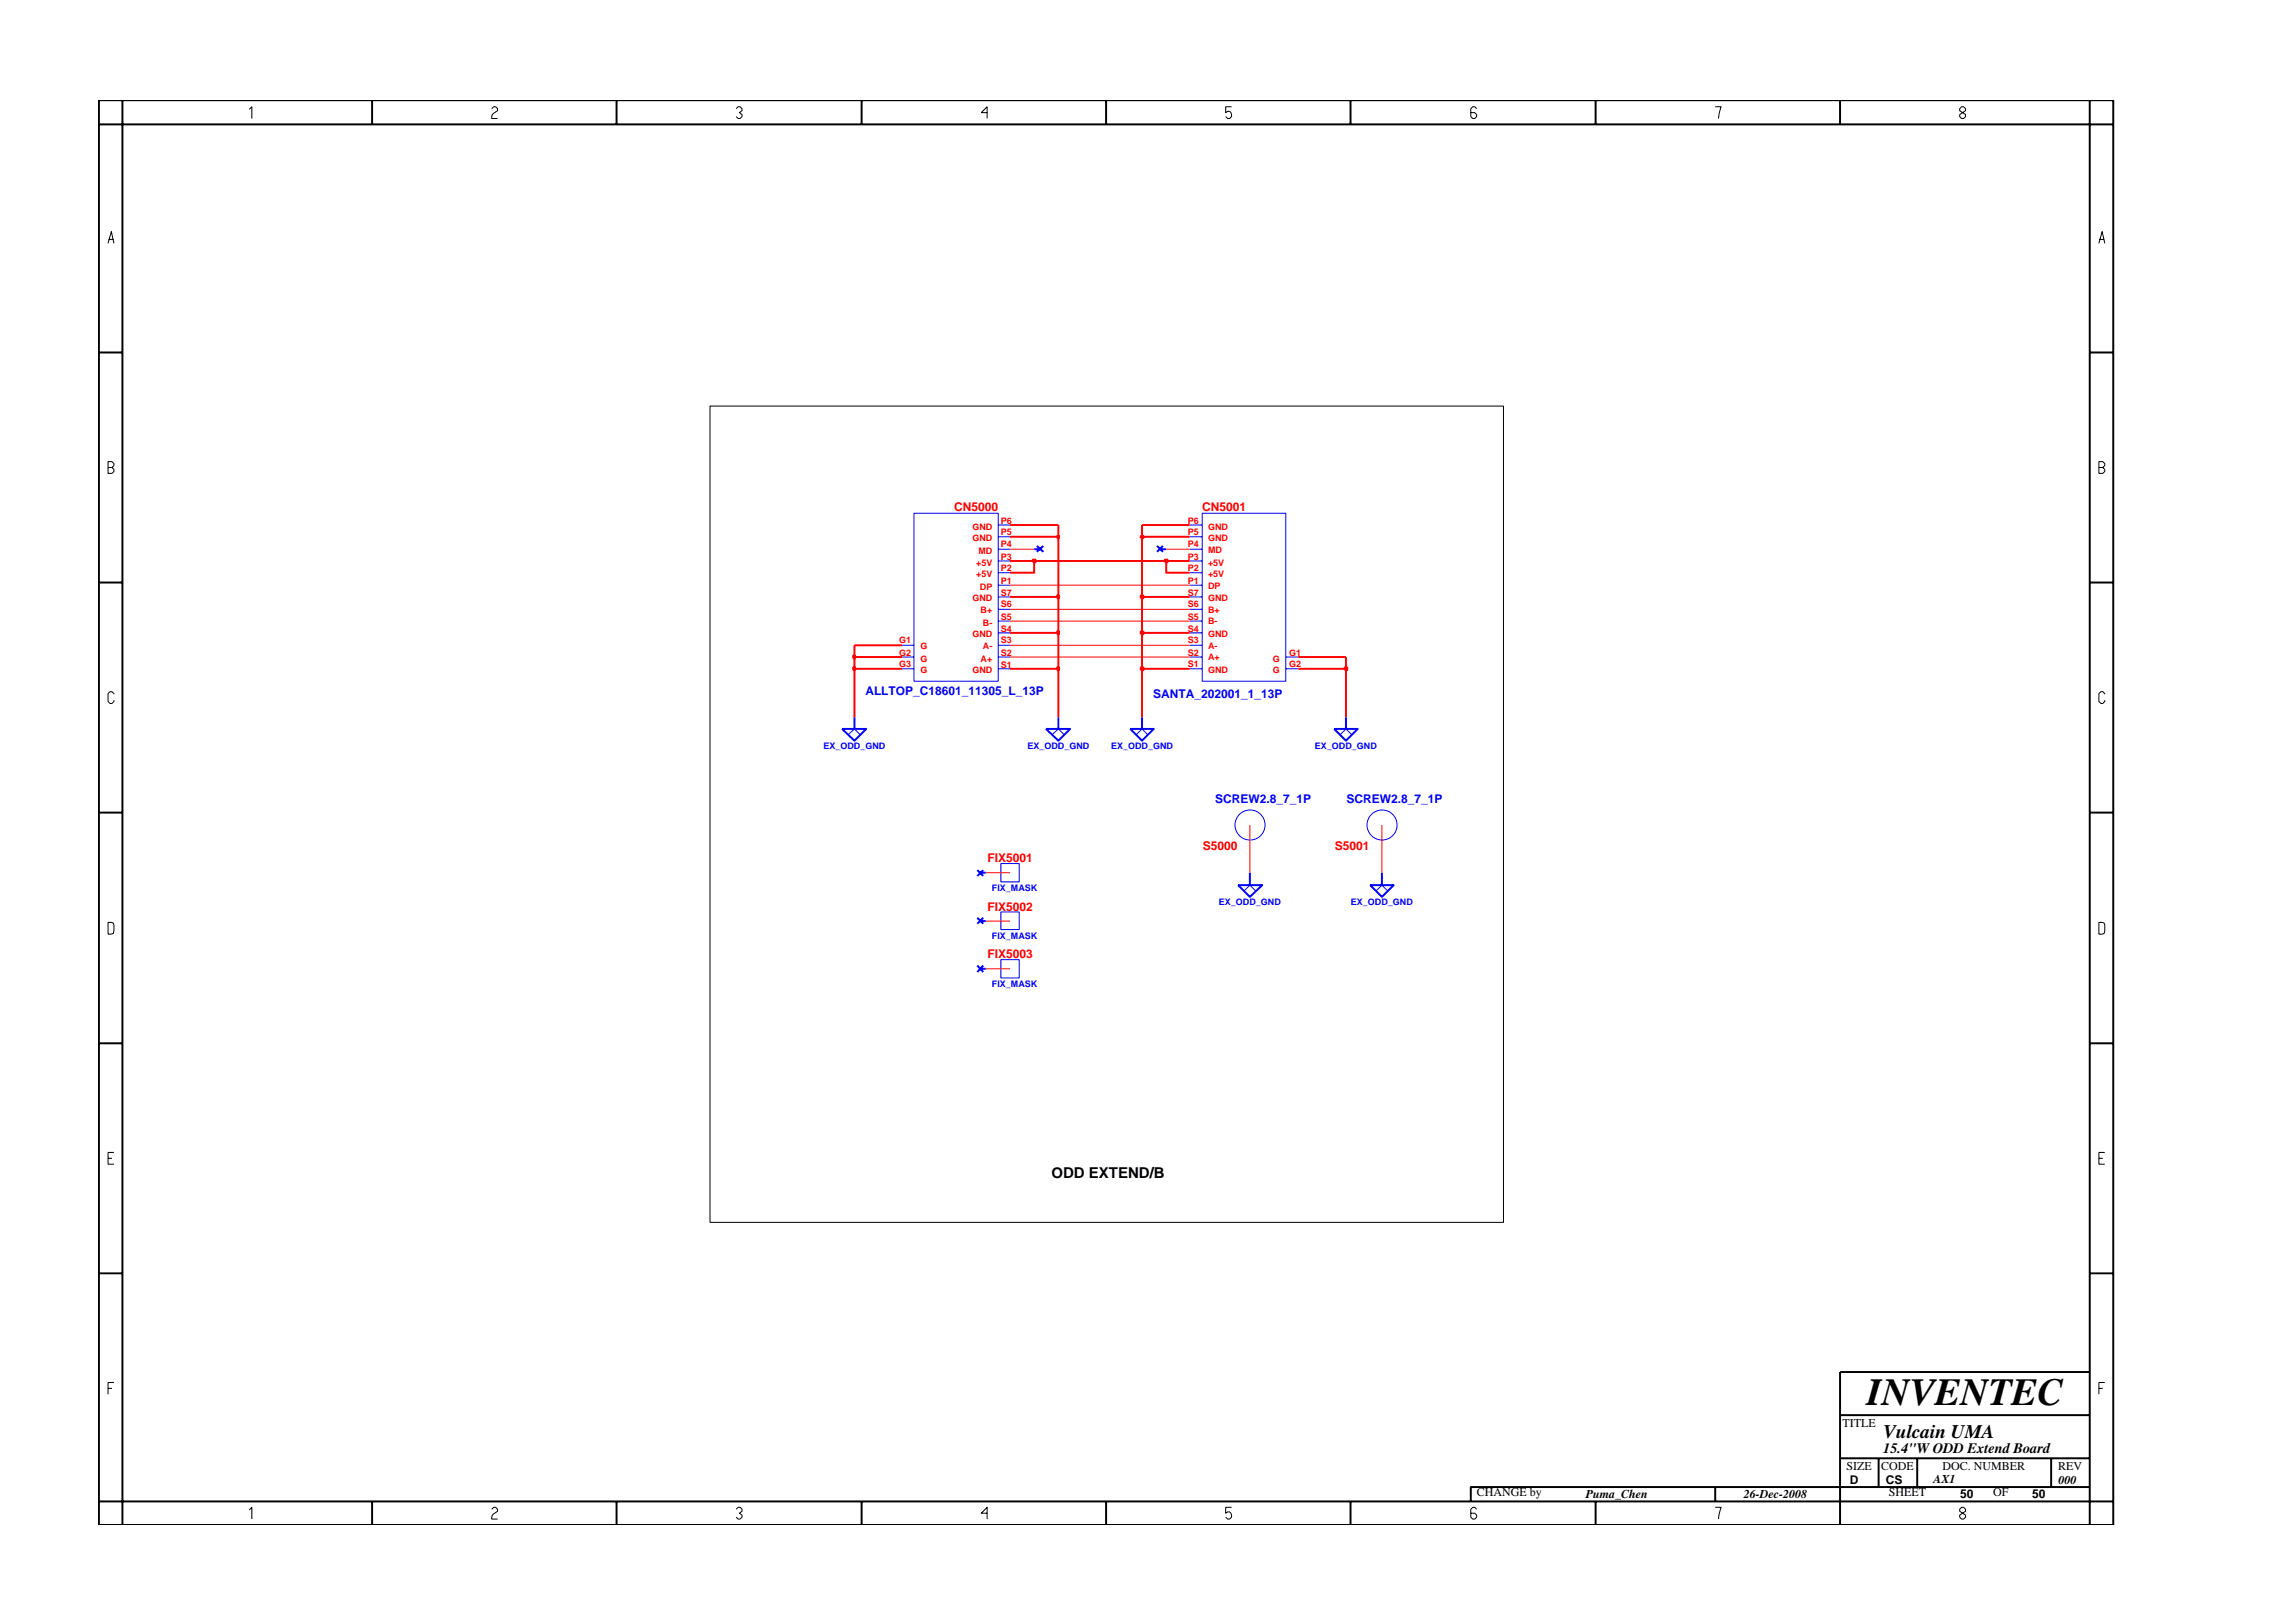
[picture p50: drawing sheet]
<svg xmlns="http://www.w3.org/2000/svg" width="297mm" height="210mm" viewBox="0 0 297 210" stroke-linecap="round" stroke-linejoin="round" font-family="sans-serif">
<defs><g id="words">
<text font-size="5" x="241.8" y="182">INVENTEC</text>
<text font-size="2.5" x="244" y="186.3">Vulcain UMA</text>
<g font-size="1.9">
<text x="136.2" y="152.6">ODD EXTEND/B</text>
<text x="244" y="188.2">15.4&quot;W ODD Extend Board</text>
</g>
<g font-size="1.6" fill="#f00">
<text x="123.6" y="66.2">CN5000</text>
<text x="155.7" y="66.2">CN5001</text>
<text x="127.9" y="111.7">FIX5001</text>
<text x="155.8" y="110.1">S5000</text>
<text x="172.9" y="110.1">S5001</text>
<text x="127.9" y="118">FIX5002</text>
<text x="127.9" y="124.1">FIX5003</text>
</g>
<g font-size="1.6" fill="#00f">
<text x="112.1" y="90">ALLTOP_C18601_11305_L_13P</text>
<text x="149.4" y="90.5">SANTA_202001_1_13P</text>
<text x="157.4" y="104.1">SCREW2.8_7_1P</text>
<text x="174.4" y="104.1">SCREW2.8_7_1P</text>
</g>
<g font-size="1.6">
<text x="238.7" y="184.8">TITLE</text>
<text x="239.2" y="190.4">SIZE</text>
<text x="243.7" y="190.4">CODE</text>
<text x="251.6" y="190.4">DOC. NUMBER</text>
<text x="266.6" y="190.4">REV</text>
<text x="191.3" y="193.9">CHANGE by</text>
<text x="205.4" y="194.1">Puma_Chen</text>
<text x="225.9" y="194.1">26-Dec-2008</text>
<text x="239.6" y="192.2">D</text>
<text x="244.3" y="192.3">CS</text>
<text x="244.7" y="193.9">SHEET</text>
<text x="250.5" y="192.1">AX1</text>
<text x="253.9" y="194.1">50</text>
<text x="258.2" y="193.9">OF</text>
<text x="263.3" y="194.1">50</text>
<text x="266.6" y="192.2">000</text>
</g>
<g font-size="1.2" fill="#f00">
<text x="126" y="70.1">GND</text>
<text x="126" y="68.6">GND</text>
<text x="126.7" y="71.7">MD</text>
<text x="129.7" y="70.9">P4</text>
<text x="129.7" y="69.4">P5</text>
<text x="129.7" y="67.8">P6</text>
<text x="153.9" y="69.4">P5</text>
<text x="153.9" y="67.8">P6</text>
<text x="153.9" y="70.9">P4</text>
<text x="156.5" y="70.1">GND</text>
<text x="156.5" y="68.6">GND</text>
<text x="156.5" y="71.6">MD</text>
<text x="126" y="77.9">GND</text>
<text x="126.4" y="74.8">+5V</text>
<text x="126.4" y="73.3">+5V</text>
<text x="126.9" y="76.4">DP</text>
<text x="129.7" y="74">P2</text>
<text x="129.7" y="72.5">P3</text>
<text x="129.7" y="75.6">P1</text>
<text x="129.7" y="77.2">S7</text>
<text x="153.9" y="74">P2</text>
<text x="153.9" y="72.5">P3</text>
<text x="153.9" y="77.2">S7</text>
<text x="153.9" y="75.6">P1</text>
<text x="156.5" y="73.3">+5V</text>
<text x="156.5" y="77.9">GND</text>
<text x="156.5" y="76.2">DP</text>
<text x="156.5" y="74.8">+5V</text>
<text x="116.5" y="83.3">G1</text>
<text x="126" y="82.6">GND</text>
<text x="127" y="79.4">B+</text>
<text x="127.3" y="81.1">B-</text>
<text x="129.7" y="81.8">S4</text>
<text x="129.7" y="83.3">S3</text>
<text x="129.7" y="78.7">S6</text>
<text x="129.7" y="80.3">S5</text>
<text x="153.9" y="81.8">S4</text>
<text x="153.9" y="83.3">S3</text>
<text x="153.9" y="78.7">S6</text>
<text x="153.9" y="80.3">S5</text>
<text x="156.5" y="82.6">GND</text>
<text x="156.5" y="79.4">B+</text>
<text x="156.5" y="80.9">B-</text>
<text x="116.5" y="86.5">G3</text>
<text x="116.5" y="84.9">G2</text>
<text x="119.2" y="85.7">G</text>
<text x="119.2" y="87.2">G</text>
<text x="119.2" y="84.1">G</text>
<text x="126" y="87.2">GND</text>
<text x="127" y="85.7">A+</text>
<text x="127.3" y="84.1">A-</text>
<text x="129.7" y="86.5">S1</text>
<text x="129.7" y="84.9">S2</text>
<text x="153.9" y="86.5">S1</text>
<text x="153.9" y="84.9">S2</text>
<text x="156.5" y="87.2">GND</text>
<text x="156.5" y="85.6">A+</text>
<text x="156.5" y="84">A-</text>
<text x="164.9" y="85.7">G</text>
<text x="164.9" y="87.2">G</text>
<text x="167" y="84.9">G1</text>
<text x="167" y="86.5">G2</text>
</g>
<g font-size="1.2" fill="#00f">
<text x="106.7" y="97.1">EX_ODD_GND</text>
<text x="133.1" y="97.1">EX_ODD_GND</text>
<text x="143.9" y="97.1">EX_ODD_GND</text>
<text x="170.3" y="97.1">EX_ODD_GND</text>
<text x="128.5" y="115.4">FIX_MASK</text>
<text x="157.9" y="117.2">EX_ODD_GND</text>
<text x="175" y="117.2">EX_ODD_GND</text>
<text x="128.5" y="121.6">FIX_MASK</text>
<text x="128.5" y="127.9">FIX_MASK</text>
</g>
</g></defs>
<g fill="none" stroke="#00f" stroke-width=".25">
<path d="M134 71.1h.7M134.3 70.7l.9 .8M135.2 70.7l-.9 .8M149.9 70.7l.8 .8M150.3 71.1h.8M150.7 70.7l-.8 .8M109.1 94.4h3.1l-1.5 1.6zM110.7 92.9v1.5M135.5 94.4h3.1l-1.5 1.6zM137.1 92.9v1.5M146.4 94.4h3.1l-1.6 1.6zM147.9 92.9v1.5"/>
<path d="M172.8 94.4h3.1l-1.5 1.6zM174.4 92.9v1.5M126.6 112.7l.8 .8M126.6 118.9l.8 .8M126.9 113.1h.8M126.9 119.3h.8M127.4 112.7l-.8 .8M127.4 118.9l-.8 .8M160.4 114.7h3.1l-1.6 1.5zM161.9 113.1v1.6M177.5 114.7h3l-1.5 1.5zM179 113.1v1.6"/>
<path d="M126.6 125.1l.8 .8M126.9 125.5h.8M127.4 125.1l-.8 .8"/>
</g>
<g fill="none" stroke="#00f" stroke-width=".13">
<path d="M118.4 66.5h10.9v21.8h-10.9zM129.3 68h1.5M129.3 69.5h1.5M129.3 71.1h1.5M129.3 72.7h1.5M129.3 74.2h1.5M129.3 75.8h1.5M129.3 77.3h1.5M129.3 78.9h1.5M154.1 68h1.6M154.1 69.5h1.6M154.1 71.1h1.6"/>
<path d="M154.1 72.7h1.6M154.1 74.2h1.6M154.1 75.8h1.6M154.1 77.3h1.6M154.1 78.9h1.6M155.7 66.5h10.9v21.8h-10.9zM109.8 95.2l.9-.8 .7 .8M116.9 85.1h1.5M116.9 86.6h1.5M116.9 83.6h1.5M129.3 85.1h1.5M129.3 86.6h1.5"/>
<path d="M129.3 80.5h1.5M129.3 82h1.5M129.3 83.6h1.5M136.3 95.2l.8-.8 .8 .8M147.2 95.2l.7-.8 .8 .8M154.1 85.1h1.6M154.1 86.6h1.6M154.1 80.5h1.6M154.1 82h1.6M154.1 83.6h1.6M166.6 85.1h1.6M166.6 86.6h1.6"/>
<path d="M173.6 95.2l.8-.8 .7 .8M129.7 111.9h2.3v2.3h-2.3zM129.7 118.1h2.3v2.3h-2.3zM161.1 115.4l.8-.7 .8 .7M178.3 115.4l.7-.7 .8 .7M129.7 124.3h2.3v2.4h-2.3z"/>
<circle cx="161.9" cy="106.9" r="1.95"/>
<circle cx="179" cy="106.9" r="1.95"/>
</g>
<path d="M127.7 119.3h3.1M127.7 113.1h3.1M161.9 106.9v6.2M179 106.9v6.2M127.7 125.5h3.1" fill="none" stroke="#f00" stroke-width=".13"/>
<path d="M110.7 86.6v6.3M137.1 86.6v6.3M147.9 86.6v6.3M174.4 86.6v6.3" fill="none" stroke="#f00" stroke-width=".25"/>
<path d="M110.5 86.5h.3v.3h-.3z" fill="#8e2323"/>
<path d="M110.5 86.5h.3v.3h-.3zM110.7 85.1v1.5h6.2M130.8 86.6h6.3" fill="none" stroke="#f00" stroke-width=".25"/>
<path d="M136.9 86.5h.3v.3h-.3z" fill="#8e2323"/>
<path d="M136.9 86.5h.3v.3h-.3zM137.1 82v4.6" fill="none" stroke="#f00" stroke-width=".25"/>
<path d="M147.8 86.5h.3v.3h-.3z" fill="#8e2323"/>
<path d="M147.8 86.5h.3v.3h-.3zM147.9 82v4.6h6.2M168.2 86.6h6.2" fill="none" stroke="#f00" stroke-width=".25"/>
<path d="M174.2 86.5h.3v.3h-.3z" fill="#8e2323"/>
<path d="M174.2 86.5h.3v.3h-.3zM174.4 85.1v1.5" fill="none" stroke="#f00" stroke-width=".25"/>
<path d="M110.5 84.9h.3v.4h-.3z" fill="#8e2323"/>
<path d="M110.5 84.9h.3v.4h-.3zM116.9 83.6h-6.2v1.5h6.2M130.8 82h6.3M168.2 85.1h6.2" fill="none" stroke="#f00" stroke-width=".25"/>
<path d="M130.8 85.1h23.3M130.8 83.6h23.3" fill="none" stroke="#f00" stroke-width=".13"/>
<path d="M136.9 81.8h.3v.4h-.3z" fill="#8e2323"/>
<path d="M137.1 77.3v4.7M136.9 81.8h.3v.4h-.3z" fill="none" stroke="#f00" stroke-width=".25"/>
<path d="M147.8 81.8h.3v.4h-.3z" fill="#8e2323"/>
<path d="M130.8 77.3h6.3M147.9 77.3v4.7h6.2M147.8 81.8h.3v.4h-.3z" fill="none" stroke="#f00" stroke-width=".25"/>
<path d="M130.8 78.9h23.3M130.8 80.5h23.3" fill="none" stroke="#f00" stroke-width=".13"/>
<path d="M136.9 77.2h.3v.3h-.3z" fill="#8e2323"/>
<path d="M136.9 77.2h.3v.3h-.3zM137.1 69.5v7.8" fill="none" stroke="#f00" stroke-width=".25"/>
<path d="M147.8 77.2h.3v.3h-.3z" fill="#8e2323"/>
<path d="M130.8 72.7h3.2v1.5h-3.2M147.8 77.2h.3v.3h-.3zM147.9 69.5v7.8h6.2M151.1 72.7v1.5h3" fill="none" stroke="#f00" stroke-width=".25"/>
<path d="M130.8 75.8h23.3" fill="none" stroke="#f00" stroke-width=".13"/>
<path d="M133.8 72.5h.3v.3h-.3z" fill="#8e2323"/>
<path d="M133.8 72.5h.3v.3h-.3zM134 72.7h17.1" fill="none" stroke="#f00" stroke-width=".25"/>
<path d="M150.9 72.5h.3v.3h-.3z" fill="#8e2323"/>
<path d="M130.8 69.5h6.3M150.9 72.5h.3v.3h-.3zM151.1 72.7h3" fill="none" stroke="#f00" stroke-width=".25"/>
<path d="M130.8 71.1h3.2M151.1 71.1h3" fill="none" stroke="#f00" stroke-width=".13"/>
<path d="M136.9 69.5h.3v.2h-.3z" fill="#8e2323"/>
<path d="M136.9 69.5h.3v.2h-.3zM137.1 68v1.5" fill="none" stroke="#f00" stroke-width=".25"/>
<path d="M147.8 69.5h.3v.2h-.3z" fill="#8e2323"/>
<path d="M130.8 68h6.3M147.8 69.5h.3v.2h-.3zM154.1 68h-6.2v1.5h6.2" fill="none" stroke="#f00" stroke-width=".25"/>
<g fill="none" stroke="#000" stroke-width=".25">
<path d="M12.8 13h261v184.6h-261zM12.8 16.1h261M15.9 13v184.6M48.2 13v3.1M79.9 13v3.1M111.6 13v3.1M143.3 13v3.1M174.9 13v3.1M206.7 13v3.1M238.4 13v3.1M270.7 13v184.6M12.8 45.7h3.1"/>
<path d="M270.7 45.7h3.1M12.8 75.5h3.1M270.7 75.5h3.1M12.8 105.3h3.1M270.7 105.3h3.1M12.8 135.2h3.1M270.7 135.2h3.1M12.8 165h3.1M270.7 165h3.1M270.7 177.7h-32.3v19.9M12.8 194.5h261M48.2 194.5v3.1"/>
<path d="M79.9 194.5v3.1M111.6 194.5v3.1M143.3 194.5v3.1M174.9 194.5v3.1M206.7 194.5v3.1M222.2 192.6v1.9M238.4 183.3h32.3M238.4 188.9h32.3M243.4 188.9v3.7M248.4 188.9v3.7M265.7 188.9v3.7M270.7 192.6h-80.2v1.9"/>
</g>
<g fill="none" stroke="#000" stroke-width=".13">
<path d="M32.3 14.2l.3-.4v1.6M63.7 14.1l.3-.3h.2l.3 .3v.2l-.5 .4-.3 .4v.3h.8M95.4 14.1l.2-.3h.3l.2 .3v.2l-.3 .3 .3 .2v.3l-.2 .3h-.3l-.2-.3M127.9 14.6h-.8l.8-.8v1.6M159.5 13.8h-.7v.8l.2-.2a.5 .5 0 0 1 .5 .7l-.2 .3h-.3l-.2-.3M191.3 14.1l-.3-.3h-.2l-.3 .3v1l.3 .3h.2l.3-.3v-.3l-.3-.2h-.5M222.2 13.8h.8l-.4 1.6M253.9 14.1l.2-.3h.3l.2 .3v.2l-.7 .5v.3l.2 .3h.3l.2-.3v-.3l-.7-.5zM14 31.5l.4-1.5 .4 1.5M14.1 31h.6M271.9 31.5l.4-1.5 .4 1.5M272 31h.6"/>
<path d="M92 52.6h102.8v105.8h-102.8zM271.9 59.8h.5l.3 .3v.2l-.3 .3 .3 .2v.3l-.3 .2h-.5zM14 60.6h.5l.3-.3v-.2l-.3-.3h-.5v1.5h.5l.3-.2v-.3l-.3-.2M271.9 60.6h.5M14.8 89.9l-.3-.3h-.2l-.3 .3v1l.3 .2h.2l.3-.2v-.2M272.7 89.9l-.3-.3h-.3l-.2 .3v1l.2 .2h.3l.3-.2v-.2M14 119.5l.7 .1 .1 .2-.1 1.1-.7 .1zM271.9 119.5l.7 .1 .1 .2-.1 1.1-.7 .1zM14 150.1h.5M14.8 149.3h-.8v1.5h.8M271.9 150.1h.5M272.7 149.3h-.8v1.5h.8"/>
<path d="M14 179.9h.5M14.8 179.1h-.8v1.5M271.9 179.9h.5M272.7 179.1h-.8v1.5M32.3 195.6l.3-.3v1.5M63.7 195.5l.3-.2h.2l.3 .2v.3l-.7 .5-.1 .2v.3h.8M95.4 195.5l.2-.2h.3l.2 .2v.3l-.3 .2 .3 .3v.2l-.2 .3h-.3l-.2-.3M127.9 196h-.8l.8-.7v1.5M159.5 195.3h-.7v.7l.2-.1a.5 .5 0 0 1 .5 .6l-.2 .3h-.3l-.2-.3M191.3 195.5l-.3-.2h-.2l-.3 .2v1l.3 .3h.2l.3-.3v-.2l-.3-.3h-.5M222.2 195.3h.8l-.4 1.5M254.1 195.3l-.2 .2v.3l.7 .5v.2l-.2 .3h-.3l-.2-.3v-.2l.7-.5v-.3l-.2-.2z"/>
</g>
<use href="#words"/>
</svg>
